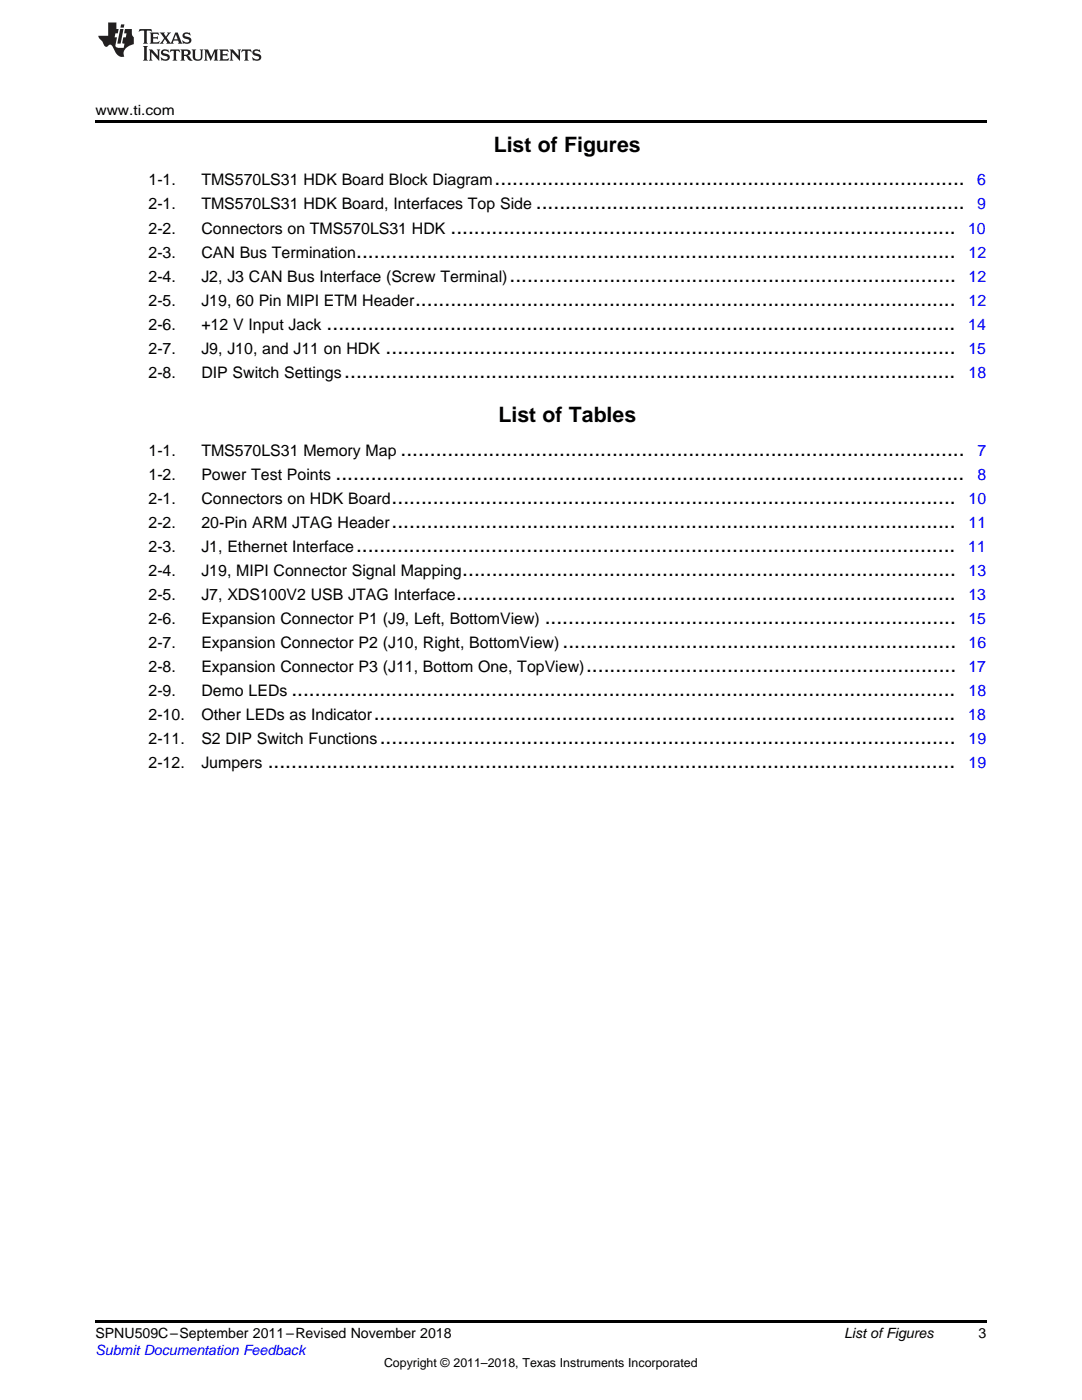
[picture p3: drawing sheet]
<svg xmlns="http://www.w3.org/2000/svg" width="216mm" height="279mm" viewBox="0 0 216 279" stroke-linecap="round" stroke-linejoin="round" font-family="sans-serif">
<defs><g id="words">
<g font-size="4.2">
<text x="98.5" y="30.3">List of Figures</text>
<text x="98.7" y="37">................................................................................</text>
<text x="106.9" y="41.8">.........................................................................</text>
<text x="89.9" y="46.6">......................................................................................</text>
<text x="71.1" y="51.4">......................................................................................................</text>
<text x="101.7" y="56.2">............................................................................</text>
<text x="65.2" y="65.8">...........................................................................................................</text>
<text x="82.8" y="61">............................................................................................</text>
<text x="76.9" y="70.6">.................................................................................................</text>
<text x="68.7" y="75.4">........................................................................................................</text>
<text x="99.5" y="84.2">List of Tables</text>
<text x="67" y="95.7">...........................................................................................................</text>
<text x="79.9" y="90.9">................................................................................................</text>
<text x="78.1" y="100.5">................................................................................................</text>
<text x="78.1" y="105.3">................................................................................................</text>
<text x="71" y="110.1">......................................................................................................</text>
<text x="91" y="119.7">.....................................................................................</text>
<text x="92.3" y="114.9">....................................................................................</text>
<text x="108.7" y="124.5">......................................................................</text>
<text x="112.3" y="129.3">...................................................................</text>
<text x="116.9" y="134.1">...............................................................</text>
<text x="58.1" y="138.9">.................................................................................................................</text>
<text x="74.6" y="143.7">...................................................................................................</text>
<text x="75.8" y="148.5">..................................................................................................</text>
<text x="53.4" y="153.3">.....................................................................................................................</text>
</g>
<g font-size="3.2">
<text x="29.6" y="37">1-1.</text>
<text x="29.6" y="41.8">2-1.</text>
<text x="40.2" y="37">TMS570LS31 HDK Board Block Diagram</text>
<text x="40.2" y="41.8">TMS570LS31 HDK Board, Interfaces Top Side</text>
<text x="29.6" y="46.6">2-2.</text>
<text x="40.2" y="46.6">Connectors on TMS570LS31 HDK</text>
<text x="29.6" y="51.4">2-3.</text>
<text x="40.2" y="51.4">CAN Bus Termination</text>
<text x="29.6" y="56.2">2-4.</text>
<text x="40.2" y="56.2">J2, J3 CAN Bus Interface (Screw Terminal)</text>
<text x="29.6" y="61">2-5.</text>
<text x="29.6" y="65.8">2-6.</text>
<text x="40.2" y="61">J19, 60 Pin MIPI ETM Header</text>
<text x="40.2" y="65.8">+12 V Input Jack</text>
<text x="29.6" y="70.6">2-7.</text>
<text x="40.2" y="70.6">J9, J10, and J11 on HDK</text>
<text x="29.6" y="75.4">2-8.</text>
<text x="40.2" y="75.4">DIP Switch Settings</text>
<text x="29.6" y="90.9">1-1.</text>
<text x="29.6" y="95.7">1-2.</text>
<text x="40.2" y="90.9">TMS570LS31 Memory Map</text>
<text x="40.2" y="95.7">Power Test Points</text>
<text x="29.6" y="100.5">2-1.</text>
<text x="40.2" y="100.5">Connectors on HDK Board</text>
<text x="29.6" y="105.3">2-2.</text>
<text x="40.2" y="105.3">20-Pin ARM JTAG Header</text>
<text x="29.6" y="110.1">2-3.</text>
<text x="40.2" y="110.1">J1, Ethernet Interface</text>
<text x="29.6" y="114.9">2-4.</text>
<text x="29.6" y="119.7">2-5.</text>
<text x="40.2" y="114.9">J19, MIPI Connector Signal Mapping</text>
<text x="40.2" y="119.7">J7, XDS100V2 USB JTAG Interface</text>
<text x="29.6" y="124.5">2-6.</text>
<text x="40.2" y="124.5">Expansion Connector P1 (J9, Left, BottomView)</text>
<text x="29.6" y="129.3">2-7.</text>
<text x="40.2" y="129.3">Expansion Connector P2 (J10, Right, BottomView)</text>
<text x="29.6" y="134.1">2-8.</text>
<text x="40.2" y="134.1">Expansion Connector P3 (J11, Bottom One, TopView)</text>
<text x="29.6" y="138.9">2-9.</text>
<text x="29.6" y="143.7">2-10.</text>
<text x="40.2" y="138.9">Demo LEDs</text>
<text x="40.2" y="143.7">Other LEDs as Indicator</text>
<text x="29.6" y="148.5">2-11.</text>
<text x="40.2" y="148.5">S2 DIP Switch Functions</text>
<text x="29.6" y="153.3">2-12.</text>
<text x="40.2" y="153.3">Jumpers</text>
</g>
<g font-size="3.2" fill="#00f">
<text x="195" y="37">6</text>
<text x="195" y="41.8">9</text>
<text x="193.2" y="46.6">10</text>
<text x="193.3" y="51.4">12</text>
<text x="193.3" y="56.2">12</text>
<text x="193.2" y="65.8">14</text>
<text x="193.3" y="61">12</text>
<text x="193.2" y="70.6">15</text>
<text x="193.3" y="75.4">18</text>
<text x="195" y="95.7">8</text>
<text x="195" y="90.9">7</text>
<text x="193.3" y="100.5">10</text>
<text x="193.3" y="105.3">11</text>
<text x="193.2" y="110.1">11</text>
<text x="193.2" y="119.7">13</text>
<text x="193.3" y="114.9">13</text>
<text x="193.2" y="124.5">15</text>
<text x="193.3" y="129.3">16</text>
<text x="193.2" y="134.1">17</text>
<text x="193.2" y="143.7">18</text>
<text x="193.3" y="138.9">18</text>
<text x="193.3" y="148.5">19</text>
<text x="193.3" y="153.3">19</text>
</g>
<g font-size="2.8">
<text x="19" y="23">www.ti.com</text>
<text x="19" y="267.1">SPNU509C–September 2011–Revised November 2018</text>
<text x="168.4" y="267.1">List ofFigures</text>
<text x="195.3" y="267">3</text>
</g>
<text font-size="2.8" fill="#00f" x="19" y="270.4">Submit Documentation Feedback</text>
<text font-size="2.5" x="76.6" y="272.7">Copyright © 2011–2018, Texas Instruments Incorporated</text>
</g></defs>
<path d="M19 24h177.8v.6h-177.8zM19 263.5h177.8v.6h-177.8z" fill="#000"/>
<g fill="#231f20">
<path d="M27.8 5.8l-.1 .6 .5-.3h.5l.1 .2v2.1l-.3 .3h1l-.2-.3v-2.1v-.2h.6l.4 .3-.1-.6zM29.9 6.5l.2 .4v1.5l-.2 .3h1.8l.1-.5a1.04 1.04 0 0 1-1.2 .1v-.6h.5l.4 .2v-.7l-.4 .2h-.5v-.6h.8l.3 .2-.1-.5zM31.9 6.5l.9 1.1-1 1.1h.9l-.2-.2 .4-.7 .5 .7-.2 .2h1.5l-.2-.2 .1-.4h.9l.2 .4-.2 .2h.9l-.2-.3-.7-1.9h-.5l-.9 2.1-.8-1.1 .8-1h-.8l.2 .3-.4 .5-.4-.6 .2-.2zM35.1 6.9l.4 .9h-.8zM36.6 6.6a.63 .63 0 0 0-.2 .7 .63 .63 0 0 0 .6 .4l.6 .2 .2 .2a.75 .75 0 0 1-.8 .4 .75 .75 0 0 1-.6-.5l.1 .7 .2-.1a1.11 1.11 0 0 0 1.5-.5 1.13 1.13 0 0 0-1.3-.9v-.3a1.04 1.04 0 0 1 1.1 .2l-.1-.6-.2 .1-.5-.1zM28.5 9.2l.3 .3v2.2l-.3 .4h1l-.2-.4v-2.2l.2-.3zM29.7 9.9l.2 .3v1.5l-.2 .4h.7l-.2-.4v-1.3l1.6 1.7v-1.9l.2-.3h-.7l.2 .3v.9l-1.1-1.2zM32.3 10a.62 .62 0 0 0-.2 .7 .62 .62 0 0 0 .6 .4l.6 .2 .2 .2a.76 .76 0 0 1-.8 .4 .76 .76 0 0 1-.6-.5l.1 .7 .2-.1a1.11 1.11 0 0 0 1.5-.6 1.13 1.13 0 0 0-1.3-.8v-.3a1.04 1.04 0 0 1 1.1 .1l-.1-.5-.2 .1-.5-.2zM34 9.9l-.1 .6a.61 .61 0 0 1 .7-.3l.1 1.5-.3 .4h1l-.3-.4 .1-1.5a.63 .63 0 0 1 .7 .3l-.1-.6zM36 9.9l.2 .3v1.5l-.2 .4h.9l-.2-.2v-.7l.6 .2a.76 .76 0 0 0 1.1 .6l-1-.9a.58 .58 0 0 0 .6-.6 .58 .58 0 0 0-.5-.6zM36.7 10.2l.1-.1a.45 .45 0 0 1 .6 .1 .45 .45 0 0 1 .1 .5l-.8 .2zM38.2 9.9l.2 .2a2.17 2.17 0 0 0 .4 1.9 .99 .99 0 0 0 1.6-.7v-1.1l.2-.3h-.7l.1 .2a1.92 1.92 0 0 1-.1 1.7 .6 .6 0 0 1-1-.5v-1.1l.2-.3zM40.7 9.9l.2 .3v1.5l-.2 .4h.7l-.2-.4v-1.4l.8 1.8 .9-1.8v1.4l-.2 .4h.9l-.3-.4v-1.5l.3-.3h-.8l-.6 1.4-.7-1.4zM43.7 9.9l.3 .3v1.5l-.3 .4h1.9l.1-.6a1.04 1.04 0 0 1-1.3 .2v-.6h.6l.4 .1v-.6l-.4 .2h-.6l.1-.6h.7l.4 .2-.1-.5zM45.8 9.9l.2 .3v1.5l-.2 .4h.8l-.3-.4v-1.3l1.6 1.7v-1.9l.2-.3h-.7l.2 .3v.9l-1.1-1.2zM48.3 9.9l-.1 .6a.61 .61 0 0 1 .7-.3v1.5l-.2 .4h.9l-.2-.4v-1.5a.63 .63 0 0 1 .8 .3l-.1-.6zM50.6 10a.62 .62 0 0 0-.2 .7 .62 .62 0 0 0 .6 .4l.6 .2 .1 .2a.76 .76 0 0 1-.7 .4 .76 .76 0 0 1-.6-.5l.1 .7 .1-.1a1.11 1.11 0 0 0 1.5-.6 1.13 1.13 0 0 0-1.2-.8l-.1-.3a1.04 1.04 0 0 1 1.2 .1l-.2-.5-.1 .1-.5-.2z"/>
<path d="M21.6 4.5v2.6h-2l.1 .4 .8 .9a.91 .91 0 0 0 .9 .9 .56 .56 0 0 1 .5-.4 .56 .56 0 0 1 .5 .3l.4 .8a1.53 1.53 0 0 0 2 1.3 1.54 1.54 0 0 1 1-2.1l.9-.4-.1-1.4a1.52 1.52 0 0 1-.3-1.6h-1.4l-.1 .9h.5l-.2 .8h-.5l-.2 .9v.2l.4 .1-.1 .9a1.93 1.93 0 0 1-1.6-.3l.2-1.8h-.4l.1-.8h.5l.2-.9h-.5v-1.3zM24 5.8l-.6 2.9h.7l.5-2.9zM24.2 4.9l-.2 .6h.7l.1-.6z"/>
</g>
<use href="#words"/>
</svg>
